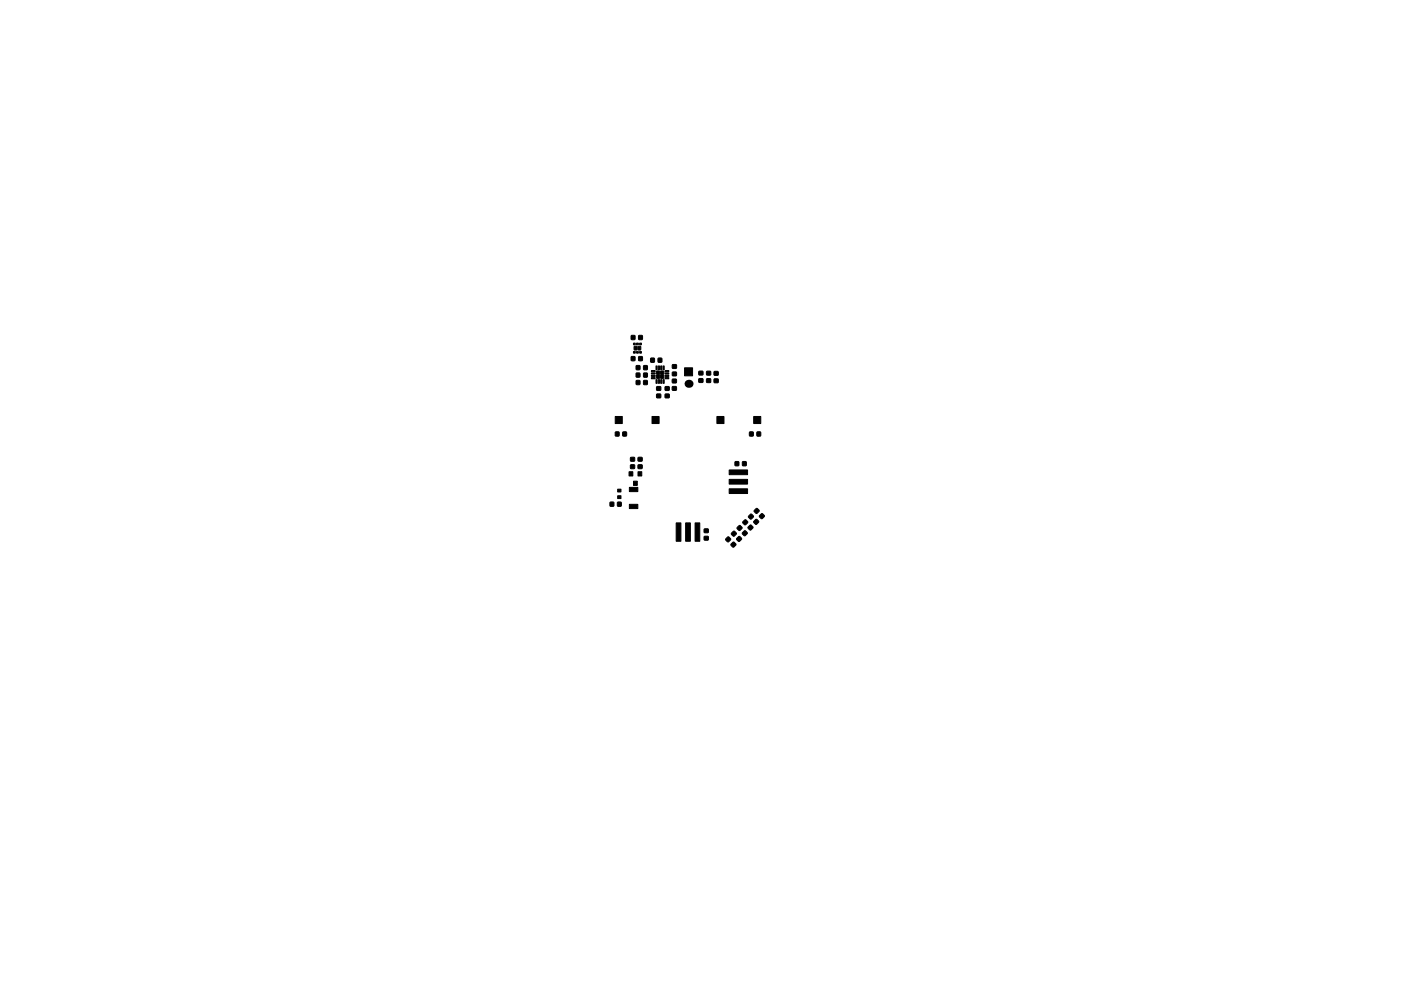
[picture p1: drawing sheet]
<svg xmlns="http://www.w3.org/2000/svg" width="297mm" height="210mm" viewBox="0 0 297 210" stroke-linecap="round" stroke-linejoin="round" font-family="sans-serif">
<g fill="#000" stroke="#000" stroke-width=".21">
<path d="M133.9 71.2h.7v.8h-.8zM133.9 75.7h.7v.8h-.8zM134.3 72.8h.4v.3h-.4zM134.3 74.6h.4v.3h-.4zM134.5 73.5h.5v.7h-.5zM135 72.8h.3v.3h-.3zM135 74.6h.3v.3h-.3zM134.9 79.2h.8l-.1 .8h-.7zM134.9 77.6h.8l-.1 .8h-.7zM135.3 73.5h.5v.7h-.5zM135.6 72.8h.4v.3h-.4zM135.6 74.6h.4v.3h-.4z"/>
<path d="M135.4 71.2h.8v.8h-.8zM135.4 75.7h.8v.8h-.8zM136.5 79.2h.7v.8h-.7zM136.5 77.6h.7v.8h-.7zM138 76h.7v.8h-.7zM138.1 78.6h.8v.2l-.8 .1zM138.1 79.1h.8v.2l-.7 .1zM138.1 79.6h.8v.2l-.8 .1zM139.1 77.7h.2v.7h-.2zM139.2 79.6h.6v.6h-.6zM139.2 78.7h.6v.7h-.6zM139.6 77.7h.2v.7h-.2z"/>
<path d="M139.6 76h.7v.8h-.8zM140.1 77.7h.2v.7h-.2zM140.1 79.6h.6v.6h-.6zM140.1 78.7h.6v.7h-.6zM140.6 77.7h.2v.7h-.2zM141 79.6h.8v.2l-.8 .1zM141 79.1h.8v.2l-.7 .1zM141 78.6h.8v.2l-.8 .1zM142.6 77.4h.8v.7h-.8zM142.6 79l.8-.1v.8h-.8zM145.1 78h1.7v1.7h-1.7zM148.2 78.8h.8v.7h-.8z"/>
<path d="M149.8 78.8h.8l.1 .7-.9 .1zM151.4 78.8h.8l.1 .8h-.9zM130.4 88.4h1.5v1.5h-1.5zM130.5 91.7h.7v.8h-.7zM132.1 91.7h.7v.8h-.8zM133.7 97.1h.8v.7h-.8zM133.7 98.6h.8v.8h-.8zM134.9 80.7l.8 .1-.1 .8h-.7zM135.3 97.1h.8v.7h-.8zM135.3 98.6h.8v.8h-.8zM136.5 80.7l.7 .1v.8h-.7zM138.2 88.4h1.5v1.5h-1.5z"/>
<path d="M138.1 80.1h.8v.2l-.7 .1zM139.1 80.6h.2v.7h-.2zM139.6 80.6h.2v.7h-.2zM139.2 82.1l.8-.1 .1 .8h-.8zM139.2 83.6h.8l.1 .8h-.8zM140.1 80.6h.2v.7h-.2zM140.6 80.6h.2v.7h-.2zM141 82.1l.8-.1 .1 .8h-.8zM141 83.6h.8l.1 .8h-.8zM141 80.1h.8v.2l-.7 .1zM142.6 82h.8v.8h-.8zM142.6 80.5l.8-.1v.8h-.8z"/>
<path d="M148.2 80.4l.8-.1v.8h-.8zM149.8 80.4h.8l.1 .7h-.9zM151.4 80.4h.8l.1 .7-.9 .1zM152 88.4h1.5v1.5h-1.5zM155.9 98h.7v.8h-.7zM157.4 98h.8v.8h-.8zM158.9 91.7h.8v.8h-.8zM160.5 91.7h.8l-.1 .8h-.7zM159.8 88.4h1.5v1.5h-1.5zM129.4 106.6h.7v.8h-.7zM131 103.8h.7v.6h-.7zM131 105.2h.7v.6h-.7z"/>
<path d="M130.9 106.6h.8v.8h-.8zM133.4 100.1h.8v.9h-.8zM134.3 102.1h.8v.9h-.8zM133.4 107h1.8v.9h-1.8zM133.4 103.4h1.8v.9h-1.8zM135.3 100.1h.8v.9h-.8zM143.4 110.9h1v3.9h-1zM145.4 110.9h1v3.9h-1zM147.4 110.9h1v3.9h-1zM149.3 112.2h.8l.1 .8h-.9zM149.3 113.8h.8l.1 .7-.9 .1zM153.9 114.3l.5-.4 .5 .5-.6 .6-.4-.4z"/>
<path d="M154.6 99.7h3.9v1h-3.9zM154.6 101.7h3.9v1h-3.9zM154.6 103.7h3.9v1h-3.9zM155 115.4l.5-.4 .5 .5-.6 .6-.4-.4zM155.1 113.1l.5-.4 .5 .5-.6 .6-.4-.4zM156.2 114.2l.6-.4 .5 .5-.6 .6-.5-.4zM156.3 111.9l.5-.4 .6 .5-.7 .6-.4-.4zM157.8 112.6h.3l.4 .5-.6 .6-.5-.5zM157.5 110.7l.6-.4 .5 .5-.6 .6-.5-.4zM158.6 111.8l.6-.4 .5 .5-.6 .6-.5-.4zM158.7 109.5l.6-.4 .5 .5-.6 .6-.5-.4zM160.2 110.2h.3l.4 .5-.6 .6-.5-.5z"/>
<path d="M159.9 108.3l.6-.5 .5 .6-.6 .6-.5-.5zM161 109.4l.6-.4 .5 .5-.6 .6-.5-.4z"/>
</g>
<circle cx="146" cy="81.4" r=".85" fill="#000"/>
</svg>
